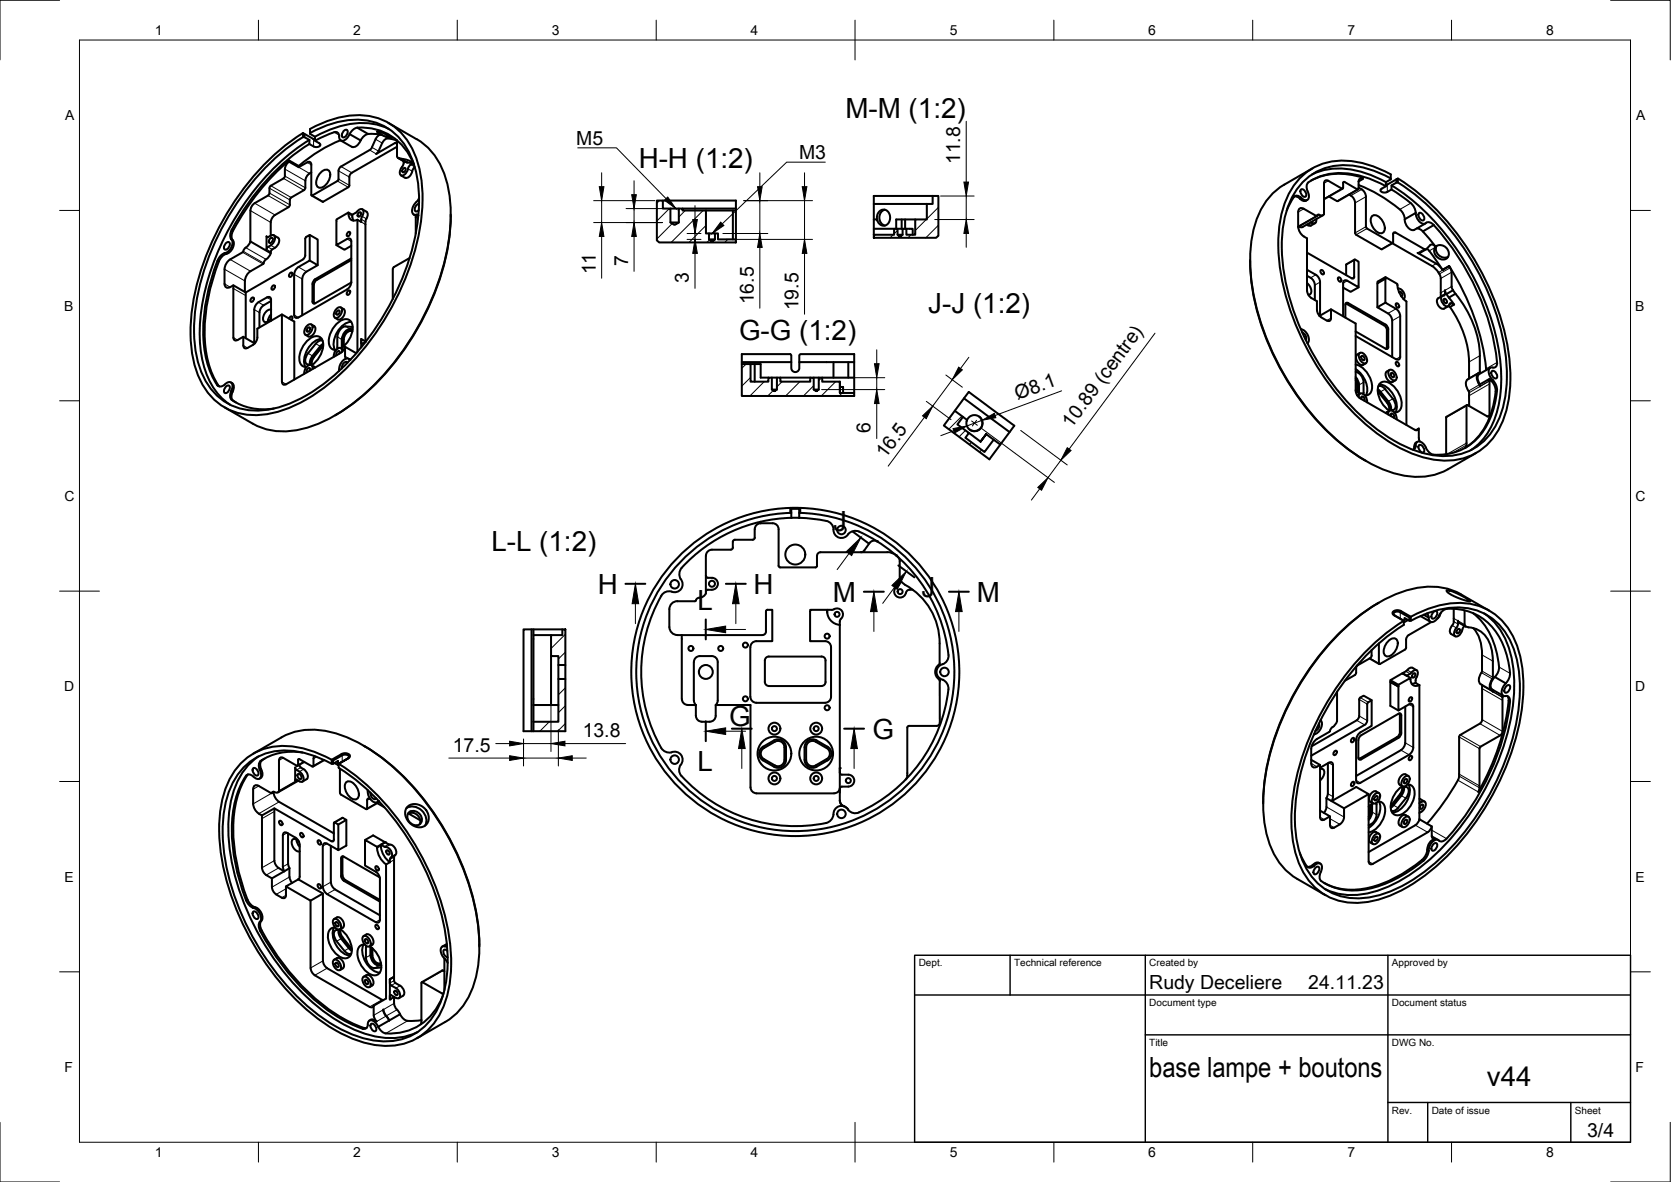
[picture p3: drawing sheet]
<svg xmlns="http://www.w3.org/2000/svg" width="420mm" height="297mm" viewBox="0 0 420 297" stroke-linecap="round" stroke-linejoin="round" font-family="sans-serif">
<defs><g id="words">
<g font-size="7">
<text x="212.6" y="29.5">M-M (1:2)</text>
<text x="160.6" y="42.1">H-H (1:2)</text>
<text x="233.4" y="78.8">J-J (1:2)</text>
<text x="185.8" y="85.4">G-G (1:2)</text>
<text x="209.5" y="133.5">J</text>
<text x="123.6" y="138.5">L-L (1:2)</text>
<text x="150.3" y="149.2">H</text>
<text x="189.5" y="149.2">H</text>
<text x="175.4" y="153.2">L</text>
<text x="209.4" y="151.2">M</text>
<text x="231.7" y="150">J</text>
<text x="245.6" y="151.2">M</text>
<text x="183.3" y="182.4">G</text>
<text x="219.4" y="185.6">G</text>
<text x="175.4" y="193.7">L</text>
<text x="289" y="270.6">base lampe + boutons</text>
<text x="373.8" y="273">v44</text>
</g>
<g font-size="4.9">
<text x="144.9" y="36.5">M5</text>
<text x="200.9" y="40.1">M3</text>
<text x="241.4" y="41.3" transform="rotate(-90 241.4 41.3)">11.8</text>
<text x="149.8" y="69" transform="rotate(-90 149.8 69)">11</text>
<text x="157.9" y="66.9" transform="rotate(-90 157.9 66.9)">7</text>
<text x="173.2" y="71.2" transform="rotate(-90 173.2 71.2)">3</text>
<text x="189.5" y="76.5" transform="rotate(-90 189.5 76.5)">16.5</text>
<text x="200.7" y="78" transform="rotate(-90 200.7 78)">19.5</text>
<text x="255.9" y="100.6" transform="rotate(-20 255.9 100.6)">Ø8.1</text>
<text x="269.5" y="107.8" transform="rotate(-53 269.5 107.8)">10.89 (centre)</text>
<text x="218.9" y="108.9" transform="rotate(-90 218.9 108.9)">6</text>
<text x="222.7" y="115.4" transform="rotate(-53 222.7 115.4)">16.5</text>
<text x="146.5" y="185.3">13.8</text>
<text x="113.8" y="188.9">17.5</text>
<text x="289" y="248.5">Rudy Deceliere</text>
<text x="329" y="248.5">24.11.23</text>
<text x="399.1" y="285.7">3/4</text>
</g>
<g font-size="3.5">
<text x="39" y="8.8">1</text>
<text x="88.8" y="8.8">2</text>
<text x="138.8" y="8.8">3</text>
<text x="188.7" y="8.8">4</text>
<text x="238.8" y="8.8">5</text>
<text x="288.7" y="8.8">6</text>
<text x="338.8" y="8.8">7</text>
<text x="388.8" y="8.8">8</text>
<text x="16.4" y="30.2">A</text>
<text x="411.4" y="30.2">A</text>
<text x="16.2" y="78">B</text>
<text x="411.2" y="78">B</text>
<text x="16.2" y="125.9">C</text>
<text x="411.2" y="125.9">C</text>
<text x="16.2" y="173.7">D</text>
<text x="411.2" y="173.7">D</text>
<text x="16.2" y="221.6">E</text>
<text x="411.2" y="221.6">E</text>
<text x="16.2" y="269.4">F</text>
<text x="411.2" y="269.4">F</text>
<text x="39" y="290.8">1</text>
<text x="88.8" y="290.8">2</text>
<text x="138.8" y="290.8">3</text>
<text x="188.7" y="290.8">4</text>
<text x="238.8" y="290.8">5</text>
<text x="288.7" y="290.8">6</text>
<text x="338.8" y="290.8">7</text>
<text x="388.8" y="290.8">8</text>
</g>
<g font-size="2.5">
<text x="231" y="242.9">Dept.</text>
<text x="255" y="242.9">Technical reference</text>
<text x="289" y="242.9">Created by</text>
<text x="350" y="242.9">Approved by</text>
<text x="289" y="252.8">Document type</text>
<text x="350" y="252.8">Document status</text>
<text x="289" y="262.9">Title</text>
<text x="350" y="262.9">DWG No.</text>
<text x="350" y="279.9">Rev.</text>
<text x="360" y="279.9">Date of issue</text>
<text x="396" y="279.9">Sheet</text>
</g>
</g></defs>
<!-- layer: Visible -->
<g fill="none" stroke="#000" stroke-width=".51">
<path d="M76.2 33.5l3 1.6M76.2 33.5v1h.3v-.9M77.8 36.2a57.1 57.1 0 0 0-19.5 21.5M77.8 35.2a62.2 62.2 0 0 0-24 30.6 45.6 45.6 0 0 0-3 24.3 17.7 17.7 0 0 0 7 11.6M78 32.4v1.2l1.2 .8v1l1.2 .7 .1 .5-.8 .4-.8-.2-1.1-.6v-1l-1.3-.7M78 33.4a22.2 22.2 0 0 1 15.1-3 15.2 15.2 0 0 1 11.2 11.7 42.6 42.6 0 0 1-2.1 25 63.6 63.6 0 0 1-23.2 31.1 26.3 26.3 0 0 1-15.5 5 14.6 14.6 0 0 1-13.4-11.2 39.8 39.8 0 0 1 .7-22.4 64.8 64.8 0 0 1 23.5-33.9l1.9-1.3M78 32.4a22.9 22.9 0 0 1 15.6-3.1 15.6 15.6 0 0 1 11.6 12 42.8 42.8 0 0 1-1.4 23.4 67.1 67.1 0 0 1-22.8 33.1 30.5 30.5 0 0 1-16.1 6.5 14.8 14.8 0 0 1-15-9.7 34.8 34.8 0 0 1-1.1-20.1 67.5 67.5 0 0 1 23.5-38.4l3.9-2.7M78.8 34.9l.4 .1M84 33.2l-4.8 2.2M84 33.2a1.07 1.07 0 0 1 1.1 .4 1.07 1.07 0 0 1 .2 1.1 .93 .93 0 0 0 .8 .7 .93 .93 0 0 0 .9-.4l.9-1.3 2.8 1.6M85.6 35.2a37.8 37.8 0 0 0-10.5 6.5M86.4 32.9l.3-.2 .5-.1a1.25 1.25 0 0 1-1 1.9 1.07 1.07 0 0 1 .2-1.6z"/>
<path d="M87.9 33.7l.3-.5a2.76 2.76 0 0 1 3-1.1 13.9 13.9 0 0 1 12.9 9.4M89.8 32.1l2.8 1.6a2.75 2.75 0 0 0-1.9 1.6M90.7 35.3a2.15 2.15 0 0 1-2.2 1.6l-2.8-1.6M92.6 33.7l3.2 .1M94.4 35l-1.2 2.5-7.7 4.5-.3 .6-.1 2.4-.3 .5-6.4 3.6-.1-.2-.1-7.9a.61 .61 0 0 0-1-.2M94.8 33l.8 .1 1.1 .5 1.8 1.1-2.3-.7zM95.8 33.8h.1M95.8 33.8l-.9 .5-.5 .7M97.5 34.8l-.6 .2-.6 .5-1.1 2.5-.6 .7 5.2-3M97.5 34.8l2.3 .5M97.7 30.9l7 4.1M97.7 32.4a18.5 18.5 0 0 0-15.6 .5l-2.9 1.4"/>
<path d="M99.8 35.2v4M99.8 39.2l.4 .5M99.8 36.9l-11.6 6.7-.4 .9v2.1M100 39.7l1.9 1M100.2 39.7l2.2 1.2zM100.8 39.9l1.7 .3 1.4 .8M104.8 35a17.2 17.2 0 0 1 7.7 11.5 45.4 45.4 0 0 1-2.8 25.8 65.8 65.8 0 0 1-22.6 30.3 28.5 28.5 0 0 1-17 5.8 14.7 14.7 0 0 1-6.5-1.9l-7.1-4.1M58.3 57.7l.3 .2M58.3 57.7l-.3 .6a2.13 2.13 0 0 0 .1 1.8M62.9 52.9v7.8l5.2 2.9 .2-.8a2.59 2.59 0 0 0 1.8-2.9l-1.3-.8M67.9 60l.5-.3a.76 .76 0 0 1 .1 .9 .76 .76 0 0 1-.9 .4v-.6zM68.1 59.2l-.9 .4-.2-.2v3.3l.2-.5 .9-.6"/>
<path d="M68.1 46.7l-.3 .3-.2 2-3.9 2.3-.5 .8-.2 .8M68.1 59.2a.64 .64 0 0 1 .7-.1 .64 .64 0 0 1 .4 .7l-.2 .8-.9 1M71.6 42.5v1.7M71.7 44.2l-.4 .6-3.2 1.9M72.7 40.6l-.9 1-.2 .9M72.7 40.3a60.9 60.9 0 0 0-14.3 18.2 2.13 2.13 0 0 0 0 1.8M75.1 41.7l-2.4-1.4v.3l2.4 1.4M76.8 45.4v1.8l-.2 .4-3.4 2-.3 .4-.2 1.9-3.5 2.1-.7 .6-.4 1.3v3.3M77 59.5l.9-.5v6.5l-3.2 1.9-.7 1.1v11a.63 .63 0 0 0 1 .3l12.3-7.1 .6-.6 .4-1.2v-10.6a.61 .61 0 0 0-1-.2M77 59.5l-.2 .5-.1 4.4-.6 .8M77.2 40.8l-2.1 1.2v-.3M77.9 59l2 1.2v6.4"/>
<path d="M78.3 43.3l-1.1 .9-.4 1.2M78.4 49.1l2.7 1.6M80.8 43.2a1.26 1.26 0 0 1 1.7-.5 1.26 1.26 0 0 1 .5 1.8 3.3 3.3 0 0 1-2.6 2.7 1.57 1.57 0 0 1-.7-2.4zM87.4 58.5l.2-.2h.4a.68 .68 0 0 1-.1 .8 .68 .68 0 0 1-.7 .2zM87.6 53.7v-.3l-3 1.7v6.5l2.7-1.5M87.6 53.4l1 .6M87.6 53.7a1.46 1.46 0 0 0 .7 1.5 1.46 1.46 0 0 0 1.6 0M87.9 46.6l-.3 .5-6.5 3.6M88.9 55.4l-.3-1.4 .8-.5a1.76 1.76 0 0 1 1.8-.8l.2 .9-.5 1.3-.1 .9-.9-.6v33.2M90.1 53.6l.2-.2h.4a.68 .68 0 0 1 0 .7 .68 .68 0 0 1-.7 .3zM91.1 52.6l1.1 .6a1.88 1.88 0 0 1-.3 2.3v30.3M100.8 44.1l1.1 .6"/>
<path d="M101.1 41.9l-.5 1.1a.76 .76 0 0 0 .2 1 .76 .76 0 0 0 1.1-.3l.7-1.3M101.3 42.4l.3-.2 .4 .1a.68 .68 0 0 1-.1 .7 .68 .68 0 0 1-.7 .2zM101.5 40.5v.5M101.5 40.9l-.4 1M102.5 40.9l1.3 .2M104 41.2l-.2-.1-.8 .4-.4 .9M104 53.9l.5 .3M104.3 42l-.4 .4a2.74 2.74 0 0 1-1.8 2.3h-.2M104.5 54.7v4M104.5 54.2v.5M104.5 54.7h.1M104.7 54l.4 .2"/>
<path d="M104.7 54l.5 .1M105.1 54.2h-.5M105.2 54.2h-.1M105.4 49.8l-.2 .3a4.5 4.5 0 0 0-1.5 3.3 .76 .76 0 0 0 1 .5M105.4 51.2a1.25 1.25 0 0 0-.8 1.9l.7-.3M113.3 53.9a60 60 0 0 1-11.1 33.2 56.1 56.1 0 0 1-17.9 17.3M165.2 50.4h1.5v2h1.9v3.5l1 .6 1.1-.6v-3.5h.9v.5h5.9v5.8h.8v1.5l.7 .4 .7-.4 .1-1.5h.7v1.5h4.5v.7h-19.2l-.6-.5zM166.7 50.4h18.3v9.8M168.6 52.4h2.1M168.6 55.9h2.1M171.6 52.4h13.4M177.5 52.9h7.5"/>
<path d="M178.3 58.7h1.5M184.3 52.9v7.3M219.7 59h5.1v-1.5h.9v1.5l.6 .4 .6-.4v-1.5h1v1.5h2.2v-3.9h2.9v-3.8h1.5v-2.1h1.4v10.1l-.5 .5h-15.7zM219.7 55.1h.3a.54 .54 0 0 1 .7 .6l.5 .6 .7 .4h.6l.6-.3 .5-.6 .2-.8-.3-1.5-1-.8-1 .1-.8 .9-.2 1.4M219.7 57.5h5.1M219.7 51.3h13.3M222.5 52.7a2.13 2.13 0 0 0-1.4 2 2.13 2.13 0 0 0 1.4 2M225.7 59h1.2M225.7 57.5h1.2M226.7 55.1v2.4M227.6 55.1v2.4M227.9 57.5h1.6v1.5"/>
<path d="M230.1 55.1h-4.8v2.4M234.5 49.2h-14.8v9.8M325.5 49.4h.6l.7 .5M326.4 57l.4 1.4a3.7 3.7 0 0 0 1.8 1.5l.1 13.1 .2 .9a3.8 3.8 0 0 0 2.2 1.8l.1 2.6 .4 .8 .6 .6M326.6 56.9l.4 .2 .5-.1M327.2 49.7l-.4 .2 .7 .5h.9M327.2 47.6a1.25 1.25 0 0 1 1 1.8 1.25 1.25 0 0 1-1-1.8zM327.2 49.7a1.2 1.2 0 0 0-1.2-.5 1.2 1.2 0 0 0-1 .8l-1.5 2.9M328.6 56.4l.6 .3h.4M328.7 50.2l-.3 .2M328.9 45.9a2.25 2.25 0 0 0 .1 2.6 1.06 1.06 0 0 1 .1 1.3 1.06 1.06 0 0 1-1.2 .4l-.7-.5M328.9 45.8a16 16 0 0 1 14.8-1.1l4.8 2.1"/>
<path d="M329.9 43.8a18.5 18.5 0 0 1 15.6 .5l3 1.5M330 42.3l-7.1 4.1a17.3 17.3 0 0 0-7.8 11.5 45.4 45.4 0 0 0 2.8 25.8 65.8 65.8 0 0 0 22.6 30.3 28.5 28.5 0 0 0 17.1 5.8 14.7 14.7 0 0 0 6.5-1.9l7.1-4.1M330.7 56.1l-1.1 .6M331 55.1a.77 .77 0 0 1-.3 1 .77 .77 0 0 1-1.1-.3M331 54.3l-3.2-1.8a.86 .86 0 0 0-1-.1 .86 .86 0 0 0-.4 .9v3.7l4.7-2.7M332.7 54.1l-5.2 3M334.2 49.4l1.9 1.1M337.4 47.4l-3.4-2a.67 .67 0 0 0-.8 0 .67 .67 0 0 0-.3 .7v7.7a.92 .92 0 0 1-1.4 .1l-.5 .4M337.6 47.4l-4.7 2.7M337.7 45.9v1.2l-.2 .3h-.1M338.1 45.7h-.2l-.2 .2M339.2 48.9l.5 .3"/>
<path d="M339.7 49.2l.6 .6 .4 .8v7.9l.3 .5M341 59l6.4 3.6 2.8-1.5M341.5 47.6l-5.1 2.9h-.3M341.6 47.1a2.6 2.6 0 0 1 1.9 2.3v7.6l.2 .4M341.6 46.5a33.9 33.9 0 0 1 11 6.8l.4 .9a4 4 0 0 0 1.7 3.5l.9 .1 2.8-1.6M342.7 44.7v.3l-1.1 .6v1.8l-.2 .2-3.3-1.9M342.7 45a.64 .64 0 0 0-.8-.1 .64 .64 0 0 0-.3 .7M342.7 44.6a16.4 16.4 0 0 0-13 .8M343.7 57.4l6.3 3.6 .3-.1M344.9 54.4a1.57 1.57 0 0 1 2.4 .7 3 3 0 0 1 .7 3.2 1.57 1.57 0 0 1-2.5-.7 3 3 0 0 1-.6-3.2zM348.5 45.8v1l-1.4 .9 .1 .4 .3 .2 1 .1 1.4-.8v-1l1.2-.7M348.9 46.3l-.4 .2"/>
<path d="M349.7 44.8a22.2 22.2 0 0 0-15.1-2.9 15.2 15.2 0 0 0-11.3 11.6 42.5 42.5 0 0 0 2.1 25.1 63.5 63.5 0 0 0 23.3 31 26.3 26.3 0 0 0 15.5 5 14.7 14.7 0 0 0 13.4-11.2 39.8 39.8 0 0 0-.7-22.3 64.8 64.8 0 0 0-23.5-34l-1.9-1.2M349.9 47.6l1.8 1.2a13.7 13.7 0 0 1 3.9 3.4l.4 1.3M349.9 46.6a62.1 62.1 0 0 1 24 30.6 45.6 45.6 0 0 1 3 24.4 17.7 17.7 0 0 1-7.1 11.5M350.9 58.4l7.2 4.2h.6M350.9 58.5l-.2-.1-.4 .2v2.3M351.1 45.1l.4-.2v1h-.4zM351.1 45.1l-2.6 1.4M351.5 44.8a63.3 63.3 0 0 1 23.6 29.1 50.9 50.9 0 0 1 4.3 26.2 18.4 18.4 0 0 1-8.3 13.8 17.5 17.5 0 0 1-14.2 .7 46.6 46.6 0 0 1-20.9-15.7 65.8 65.8 0 0 1-14.5-34.8 28 28 0 0 1 3.3-16.6 15 15 0 0 1 16.6-6.8 28.2 28.2 0 0 1 8.3 3.1v1.3l-1.2 .7M356 53.5l-2.8 1.6M356 53.5a2.73 2.73 0 0 0 2.1 2.8l.3-.1a1.42 1.42 0 0 1 2.1 .4M356.2 57.4l.6 .1 1 .7M356.9 53.5a1.25 1.25 0 0 1 1 1.9 1.25 1.25 0 0 1-1-1.9z"/>
<path d="M357.8 58.2l2.7-1.6a61.8 61.8 0 0 1 15.9 35 .87 .87 0 0 1-1 .8M357.8 58.2l3.2 3.8M56.5 63.6l-1 .6a7.1 7.1 0 0 0-1.6 3.4 42.4 42.4 0 0 0-2.1 22.4 20.1 20.1 0 0 0 2.9 6.8l.3 .2M56.8 61.2l.3-.3h.5a1.25 1.25 0 0 1-1.1 1.8 1.07 1.07 0 0 1 .3-1.5zM56.9 63.8l-1.1 .7a6.9 6.9 0 0 0-1.5 3.2 42.4 42.4 0 0 0-2.2 22.5 20.1 20.1 0 0 0 2.9 6.8M58.1 60.1l.3 .2M58.1 60.1a2.43 2.43 0 0 1-1.2 3.4l-.4 .1M58.4 60.3a2.43 2.43 0 0 1-1.2 3.4l-.3 .1-.4-.2M58.7 71.7v13.1M61 63.4l-3.1 1.8-1 1-.4 1.5v3.6a.87 .87 0 0 0 .4 .9 .87 .87 0 0 0 1 0l.8-.5 3.1 1.8M63 60.7l-.6 1a2.79 2.79 0 0 0-1.4 1.7M63.2 75l.2-.2h.4a.68 .68 0 0 1-.1 .7 .68 .68 0 0 1-.7 .3z"/>
<path d="M63.9 77.8v7.9M65.2 78.6v3.7M66.1 66.3l-3.1 1.8-1 1.1-.4 1.4v2.8M66.3 66.1l-.1 .2M66.9 65.2l-.6 .9M67.1 74.7l-2.4 1.5-.6 .7-.2 .9M67.1 74.7a.64 .64 0 0 1 .8 0 .64 .64 0 0 1 .3 .7v5.2M68.1 63.6l-.4 .8-.8 .8M68.2 75.6a4.3 4.3 0 0 0-2.7 2.1l-.2 .8M68.2 79l-.7 1-.1 .8M68.2 77.8a2.06 2.06 0 0 0-1.7 3.1 1.36 1.36 0 0 0 1.7-.9M68.5 71.9l.2-.2 .4 .1a.68 .68 0 0 1-.1 .7 .68 .68 0 0 1-.7 .2z"/>
<path d="M70.9 79l.1 17.3a.63 .63 0 0 0 .9 .3l13.9-8 .7-.8 .3-.7M72.9 68.7l.2-.2 .4 .1a.68 .68 0 0 1-.1 .7 .68 .68 0 0 1-.7 .2zM76.1 65.2l-14.3 8.3v11.5M77.9 65.5l2 1.1-3.2 1.9-.6 1.2-.1 9.5M78.9 71.6v4.4M78.9 76l.1 .3M84.6 61.6l2 1.2 1.7-1M84.6 77.6a.77 .77 0 0 1 1.4 0 1.95 1.95 0 0 1-1.7 2.3 1.29 1.29 0 0 1 .1-2zM84.7 78.2l.3-.2 .4 .1a.68 .68 0 0 1-.1 .7 .68 .68 0 0 1-.7 .2zM85.7 77.3a1.52 1.52 0 0 1 1 1.3 1.52 1.52 0 0 1-.9 1.5l-.6 .2-1-.4M87.4 73.2l.2-.2 .4 .1a.68 .68 0 0 1-.1 .7 .68 .68 0 0 1-.7 .2zM88.3 65.3l-8.7 5-.5 .6-.2 .7"/>
<path d="M88.3 64.9l-9 5.2-.5 .6-.2 .7M88.3 71l-9.3 5.3-.4-.2v-.3v-4.4M98.8 67.6v7.5M99.1 67.1l-.3 .5M103 64.8l-3.9 2.3M178.3 60.2h1.5M314.3 65.3v.5M314.3 65.7a61.7 61.7 0 0 0 12.7 34.9 54.1 54.1 0 0 0 16.4 15.2M328.6 63.5l11.5 6.5 .4-.2v-.2v-4.3l1.1 .5v6.4l-2.8-1.6a.64 .64 0 0 0-.8-.1 .64 .64 0 0 0-.3 .7M328.6 69.3l.9 .5M328.6 67.8l2.3 1.3M328.7 71.1l.8 1.1a1.12 1.12 0 0 1-.5 1.9"/>
<path d="M329.6 69.8l.6 .6 .4 .8v4.2M330.9 69.1l.8 .9 .2 .9v7.9l-.1 .5M331.8 79.4l2.9-1.7 6.2 3.6v16.9M332.1 67.9l.1-.1a.68 .68 0 0 1 .6 .5 .68 .68 0 0 1-.1 .7 .79 .79 0 0 1-.6-1.1zM332.2 79.7l1.4 .9M334.7 77.7l-.1 2.6a.61 .61 0 0 1-1 .2M336.5 69.8l.1-.1a.68 .68 0 0 1 .6 .4 .68 .68 0 0 1-.1 .7 .79 .79 0 0 1-.6-1zM337.7 71.2v8.3M338.3 79.8v-3.2v-.3l.4-.2 9.7 5.5M338.3 76.3l9.7 5.5M340.6 65.2l-2.1 1.3v2.6M341.6 72.2l-2 1.1-1.9-1"/>
<path d="M348.3 76.1l-2 1.1 3 1.8 .7 1.2 .1 9.5M348.3 70l-2 1.2v6M348.4 69.6l-2 1.2v.4M350.1 61.1l10 5.8M351 76.3l.2-.1a.68 .68 0 0 1 .5 .4 .68 .68 0 0 1-.1 .7 .79 .79 0 0 1-.6-1zM351.5 72.5h.1M351.6 72.5a1.8 1.8 0 0 1 1.3 2.7M351.8 73.4a.57 .57 0 0 1 .7 .3 .57 .57 0 0 1-.2 .7M353.6 75.8v31M353.6 75.8a5.4 5.4 0 0 1-2.2-4.4l-3-1.8-.1 6.5 3 1.8 .7 1.1 .1 10.7a.64 .64 0 0 1-.3 .6 .64 .64 0 0 1-.8 0l-10.1-5.9M356.4 63.5l5.1 3 1.2 1.3M356.5 63.6h.5"/>
<path d="M358.6 62.6l-1.7 1M358.8 62.5l1 1.1 2.9 4.2M360.1 66.9a4.8 4.8 0 0 1 2.2 3.1v4.4M361 62l-.3-.3a.77 .77 0 0 0-1.1-.1l-.9 1M361 62l.7-.4 .9 .1 .8 .4 .6 .6a1.61 1.61 0 0 1-.4 2.3 1.61 1.61 0 0 1-2.3-.4l-.5-.8-.2-.7 .4-1.1M361 62h.1M361.2 61.8a2.16 2.16 0 0 0 .6 2.3 2.16 2.16 0 0 0 2.3 .4M362.3 74.4v.2M362.6 74.4l-1 .6a1.73 1.73 0 0 0 1.5 2.6l1-.6M362.7 67.8l1.7-.9zM363 75.2l.2-.1a.68 .68 0 0 1 .6 .4 .68 .68 0 0 1-.2 .7 .79 .79 0 0 1-.6-1zM363.7 73.9l.6 .9"/>
<path d="M363.7 73.9l-.4-.9v.8a.56 .56 0 0 1-.7 .6 1.77 1.77 0 0 0 1.5 2.6l.3-.5M364.3 74.8l1.3 1.7M364.4 76.5l.5-.3 .7 .3-1 .7-.4-.3M364.6 77.1a25.1 25.1 0 0 1 4.8 13.8v4.1M365 72l.4 .9M365 72v-3.9l-.6-1.2a59.9 59.9 0 0 1 9.3 25.8M365.4 72.9l.6 .9-1.7 1M365.4 72.9l-1.7 1M366 73.8a26 26 0 0 1 6.1 15.6v4.1M55 97l.1 .1M56.5 96.7a1.29 1.29 0 0 1-1.8 .1M56.5 96.7a1.03 1.03 0 0 1 1-.7 1.03 1.03 0 0 1 1 .9l-.4 1.4a1.96 1.96 0 0 0 .1 2.2"/>
<path d="M56.8 97.2l.3-.2 .5-.1a1.25 1.25 0 0 1-1.1 1.9 1.07 1.07 0 0 1 .3-1.6zM58 96.1a1.5 1.5 0 0 1 .5 2.4l-.4-.2M58.5 98.5a1.68 1.68 0 0 0 .8 2.6M58.7 84.8v.4a.61 .61 0 0 0 1 .2l1.5-.8 2.9 1.7M61.2 84.6v2.6a.63 .63 0 0 0 1 .2 3.5 3.5 0 0 0 2.5-2.2v-2.6l6.2-3.6 3.1 1.8v14.6M63.9 85.7l.2 .5M72.7 80l.3-.4 .3-.1 .2 .5-.2 .4M77.1 92.2a1.89 1.89 0 0 1-1.8-2.4 6 6 0 0 1 4.1-5.3 1.89 1.89 0 0 1 1.9 2.4 6.5 6.5 0 0 1-3 4.9l.9 .6M77.2 81.9a.77 .77 0 0 1 1.3 0 1.95 1.95 0 0 1-1.6 2.3 1.29 1.29 0 0 1 0-2zM77.3 82.5l.2-.2h.4a.68 .68 0 0 1-.1 .8 .68 .68 0 0 1-.6 .2zM77.9 93.1l.1-.5-.4-.1-.5 .6 .1 .4M78.3 81.5a1.52 1.52 0 0 1 1 1.4 1.52 1.52 0 0 1-.9 1.5l-.6 .2-1-.5"/>
<path d="M78.6 92.7a.75 .75 0 0 0-.4-1 .75 .75 0 0 0-1 .4l-.5 .7-.2 1.1M78.7 89.6l-.5 1.2 .1 .9M80.7 87.2l-2 2.4M80.9 85.2a5.6 5.6 0 0 0-4.5 5.4l.4 1.6M81.1 85.6a1.39 1.39 0 0 0-1.7 .8l-1.9 2.4a2.09 2.09 0 0 0-.3 2.7l1.2 .2M81.2 87l-2.5 3.2-.3 .8 .1 .7M81.2 86.4l-.7 .6-2.2 2.9-.4 .9v.9M81.3 86.7l-.6 .5M84.8 84.7v2.6M84.8 87.3l.1 .3M85.3 92.9l-.1 .4M85.3 88.9l.1-.5-.3-.2-.5 .6v.5"/>
<path d="M85.7 87.5l.7 .4M85.8 87.5a6.1 6.1 0 0 0 2.7-6.2 1.78 1.78 0 0 0-2.8-.7 6.2 6.2 0 0 0-2.9 6.2 1.56 1.56 0 0 0 1.7 1.1M86 88.4a.74 .74 0 0 0-.4-1 .74 .74 0 0 0-.9 .4l-.6 .7-.1 1.2M86.4 87.9h.1M86.4 85.3v1.7M86.8 89.5l.2 .6M87.4 91.2l-.2-.2a1.28 1.28 0 0 0-1.2 1.6M87.7 90.2l.4 .2M87.9 90.3a1.33 1.33 0 0 0-2 .7l-.5 .9-.1 1M87.9 90.3l.2 .2zM88.3 80.9a5.6 5.6 0 0 0-4.4 5.4l.3 1.6M88.6 83.2a1.92 1.92 0 0 0-2.2 2.1"/>
<path d="M88.6 83.1a1.94 1.94 0 0 0-2.4 2v2.1M88.7 82.2l-1.7-.2a2.7 2.7 0 0 0-2.2 2.7M88.7 82.7a2.52 2.52 0 0 0-2.7 2.6l-.1 2.1M89.6 88.8l-2.8-1.6v2.3M90.8 85.2v2.1M91.9 85.9l-1 .5-.1-1.2 1.1 .7M186.5 91h12.5v-1.8l-.3-.2h-12.2v10.5h28.3v-10.5h-13.6l-.2 .2v1.8M186.5 91.5h2.2v4.4h4.5v-1h.9v3l.6 .4 .6-.4v-3h.9v1h7.5v-1h.9v3l.6 .4 .7-.4v-3h.8v1h4.5v2.8h3.6M188.7 91.5h2.6v3.4h1.9M189.8 91.5v4.4M194.1 94.9h1.2M194.1 97.9h1.2"/>
<path d="M196.2 94.9h7.5M199 91v1.8l.4 .5 .4 .2 .8-.2 .3-.5 .1-1.8h13.8M204.6 94.9h1.3M204.6 97.9h1.3M206.7 94.9h8.1M209.6 91v3.9M211.2 95.9v2.8M211.2 97.2h.8v1.5M213.3 91v3.9M243.6 98.5l11.4 8.5-6.2 8.4-11.5-8.5zM327.1 82.7a2.71 2.71 0 0 1 1.9 3.3l-.2 .3M327.5 83.6a1.41 1.41 0 0 1 .8 1.8"/>
<path d="M340.9 95.1l.4 .7 .1 .8M340.9 95.5l.3 .9v2M340.9 94.7l.5 .8a5.3 5.3 0 0 1 .3 3.3M340.9 98.1l1 .8M340.9 93.4a2.81 2.81 0 0 1 2 2.7l-.1 3M340.9 92.8a6.2 6.2 0 0 1 2.7 6.2l-.2 .4M340.9 91.6a5.8 5.8 0 0 1 3.9 6.8 1.54 1.54 0 0 1-1.6 1M340.9 98.2l.2 .9 .8 .9M341.3 89.1a1.73 1.73 0 0 0 1.4 2.6l.8-.4M341.4 96.6v2M341.7 99.9a.74 .74 0 0 1 .3-1 .74 .74 0 0 1 1 .3l.5 .7 .2 1.2M341.8 88.8a1.28 1.28 0 0 1 1.7 .9 .9 .9 0 0 1 .3 1 .9 .9 0 0 1-.8 .6 1.95 1.95 0 0 1-1.2-2.5z"/>
<path d="M341.9 98.9l-.7 .4M341.9 88.7l-.7 .4M342.3 89.5l.2-.1a.68 .68 0 0 1 .6 .4 .68 .68 0 0 1-.2 .7 .79 .79 0 0 1-.6-1zM346.4 98.1l2.7 3.2 .4 .9-.2 .9M346.4 97.8l.8 .7M346.4 98.4l2.6 3.2 .3 .8-.1 .7M346.6 97.1a1.39 1.39 0 0 1 1.7 .7M346.8 96.6a5.6 5.6 0 0 1 4.4 5.4l-.3 1.7M347.1 98.5l2 2.4M348 81.7l.5 .6 .2 .7v4.7M348.3 97.8l1.9 2.4a2.09 2.09 0 0 1 .3 2.7l-1.3 .2M348.4 81.6l.5 .5 .2 .7v4.4l-.2 .5-.5-.1-7.5-4.3"/>
<path d="M348.7 93.4a1.73 1.73 0 0 0 1.5 2.6M349.3 93a1.28 1.28 0 0 1 1.7 1 .9 .9 0 0 1 .2 1 .9 .9 0 0 1-.7 .6 1.95 1.95 0 0 1-1.2-2.6zM349.4 93l-.7 .4M349.7 93.8l.2-.1a.68 .68 0 0 1 .6 .4 .68 .68 0 0 1-.2 .7 .79 .79 0 0 1-.6-1zM350.9 95.6l-.7 .4M351 91l.2-.1a.68 .68 0 0 1 .5 .5 .68 .68 0 0 1-.1 .7 .79 .79 0 0 1-.6-1.1zM369 95.3a2.54 2.54 0 0 0 .4 3.2v3.5M369.4 95l-.1 .2M371.8 93.8l-2.8 1.5M371.9 94a1.93 1.93 0 0 0 .2 2.6M372.1 93.4a2.18 2.18 0 0 0 0 3.4v.3v-.5l2.4-1.4v.5M373.7 92.7v.3"/>
<path d="M374.5 95.7v8.6l-.1 .4-.4-.1-4.9-2.8h-.3l-.1 10-.2 .7M374.5 95.7h.1M374.5 95.2a4.4 4.4 0 0 1 1.6 3.1M374.7 92.4l-2.8 1.6M375.2 93.2a1.25 1.25 0 0 1 1.1 1.9 1.25 1.25 0 0 1-1.1-1.9zM375.4 92.4a.96 .96 0 0 0-1 .4 .96 .96 0 0 0 0 1l.4 1a4.7 4.7 0 0 1 1.6 3.3M375.4 95.6l-.3 .2M376.1 98.3a18.2 18.2 0 0 1-7.6 14.2M376.4 98.1l-.3 .2M376.4 98.1a19.3 19.3 0 0 1-6.1 13.2 13.8 13.8 0 0 1-9.8 3M58.2 100.5a14.5 14.5 0 0 0 10.7 2.2M240.1 103.2l2 1.6-1.4 1.9 2.9 2.1-.9 1.2 4.8 3.6 2.4-3.1 1.6 1.2"/>
<path d="M242.1 104.8l1.1 .7M242.4 100.1l11.5 8.5M243.6 108.8l2.9 2.2M246.2 104.7a2.02 2.02 0 0 1 .4 2.8 2.02 2.02 0 0 1-2.8 .4M248 109.1l-1.5 1.9zM248 109.1l1.9 1.4M341.9 100.1l13.8 7.9 .7 .1 .3-.4M342.3 100.3v-.5l.3-.2 .5 .7v.4M349.1 100.9l.7 1.3v.9M349.1 104.2a.75 .75 0 0 1 .3-1 .75 .75 0 0 1 1 .3l.6 .7 .1 1.2M349.3 103.2a6.1 6.1 0 0 1-2.7-6.2 1.78 1.78 0 0 1 2.8-.7 6.2 6.2 0 0 1 2.9 6.2 1.56 1.56 0 0 1-1.7 1.1M349.4 103.2l-.9 .6"/>
<path d="M349.8 104.6l-.1-.5 .3-.2 .6 .6-.1 .5M355.6 112.3l.4-.2-.2 .6-.4 .4M355.6 112.3l-.3 .7M356 112.1a.94 .94 0 0 1 .5-1.1 .94 .94 0 0 1 1.2 .3l.9 1.3M356 108.1l.7-.4v2.4l.3 .9M356 111.2l-.3 .4-.1 .7M356.4 111l-.4 .2M356.9 111.8a1.25 1.25 0 0 1 1 1.9 1.25 1.25 0 0 1-1-1.9zM358.6 112.6a2.82 2.82 0 0 0 1.9 1.7M363.6 104.9v9.2M368.8 101.8l-5.2 3.1M177.5 139.7v9.4"/>
<path d="M183.8 138.1h-4.8a1.51 1.51 0 0 0-1.5 1.6M184.3 136.2v1.4M184.3 137.6l-.3 .5h-.2M191.3 131.5h3M191.3 131.1v.4M191.3 131.5a1.52 1.52 0 0 0-1.5 1.5v2.1l-.3 .5h-4.7l-.3 .1-.2 .4M194.3 131.5a1.49 1.49 0 0 1 1.5 1.5v9.2l.4 .4M198.7 128.9a40 40 0 0 0-33.2 60.3 40 40 0 0 0 68.9 0 40 40 0 0 0-33.2-60.3M199 127.9v1h-.3v-1.3a41.3 41.3 0 0 0-34.4 62.2 41.3 41.3 0 0 0 71.1 .1 41.3 41.3 0 0 0-34.3-62.3h-2.4l.3 .3h2M199 130.1h2M199 128.9v1.2M199 130.1a38.7 38.7 0 0 0-27.6 12.6"/>
<path d="M201 127.9l.2-.3v1.3h-.2zM201 128.9v1.2M201 130.1l1.7 .1a19.5 19.5 0 0 1 6 1.1 3.4 3.4 0 0 1 1 2.6 1.99 1.99 0 0 0 1.7 1.3 1.99 1.99 0 0 0 1.9-1 2.4 2.4 0 0 1 2.7-.6 38.7 38.7 0 0 1 22.5 31M218.6 136.5l-1.4 2-.7 .3M220.5 136l.1 .1M220.6 136a1.49 1.49 0 0 0-2 .5M223.1 138.8h-16.8a.92 .92 0 0 0-.9 .9v2.5l-.2 .3-9 .1M223.1 138.8a3.1 3.1 0 0 1 3.1 2.2v5.4M133.6 158.2v25.6M134.1 158.2v1.4M138.6 159.6h2.8v-1.4h.8v8.9h-1.8v-2.2h-1.8zM138.6 159.6h-4.5v17.6"/>
<path d="M141.4 158.2h-9.8v25.6h10.6v-13.2h-1.8v10.8h-6.3M166.3 149.7a38.7 38.7 0 0 0 0 38.3M168.3 153.1v4.5M168.3 157.6a2.04 2.04 0 0 0 2 2h21.4a.88 .88 0 0 0 .9-.9v-5.3l.4-.1h1.2v7.8h-4a1.49 1.49 0 0 0-1.5 1.5M168.9 148.7a2.23 2.23 0 0 0-2.6 1M170.3 151.1h4.5M170.3 151.1a2 2 0 0 0-2 2M171.4 142.7a2.77 2.77 0 0 0 .2 3.6 2 2 0 0 1-.6 2 2 2 0 0 1-2.1 .4M171.4 159.6v16.1M175.8 150.2a1 1 0 0 0-.9 .8l-.1 .1M177.5 149.1l-.5 .7-1.2 .4M177.5 144.7l.5 .5a1.97 1.97 0 0 1 2.4 1 1.52 1.52 0 0 1-1.4 2l-1.2 .1-.3 .4"/>
<path d="M208 153.6v-.3h-4.3v7.8h3.8a1.49 1.49 0 0 1 1.5 1.5v12.5a1.49 1.49 0 0 1-1.5 1.5M208 154v-.7h1.2a1.89 1.89 0 0 1 2.7 .6 2.15 2.15 0 0 1-.7 2v45.3M208 153.6a3.4 3.4 0 0 0 3.2 3.4M226.2 145.4l.2 .5 .3 .4M226.2 146.4l-.3 .8a1.55 1.55 0 0 0-.4 2.7 1.55 1.55 0 0 0 2.4-1.2l.9-.5M226.7 146.3l.9 .7M227.6 147a16.7 16.7 0 0 1 8.7 14.7v5.1l-.2 .2M228.8 148.2h.7M346.3 151.7a61.7 61.7 0 0 0-23.8 28.4 54.3 54.3 0 0 0-4.9 21.8M346.7 151.5l-.4 .2M353 156v1M354.1 155.8l-.9 .5"/>
<path d="M354.4 155.2l.3-.2v1h-.3zM354.4 155.2l-2.6-1.5h-.8l-.5 .3-.1 .3 .1 .3 2.5 1.4M354.4 156l-1.3-.7v1l-.1-.1M354.7 155l-2.7-1.6h-1l-.8 .3-.1 .5 .3 .3 2.6 1.5M354.8 156a22.2 22.2 0 0 1 15.1-3 15.2 15.2 0 0 1 11.2 11.7 42.6 42.6 0 0 1-2.1 25 63.6 63.6 0 0 1-23.2 31 26.3 26.3 0 0 1-15.5 5 14.6 14.6 0 0 1-13.4-11.1 39.8 39.8 0 0 1 .7-22.4 64.8 64.8 0 0 1 23.5-33.9l1.9-1.3M354.8 155a22.9 22.9 0 0 1 15.6-3.1 15.6 15.6 0 0 1 11.6 12 42.8 42.8 0 0 1-1.4 23.4 67.1 67.1 0 0 1-22.8 33.1 30.5 30.5 0 0 1-16.1 6.5 14.8 14.8 0 0 1-15-9.7 34.8 34.8 0 0 1-1.1-20.1 67.5 67.5 0 0 1 23.5-38.4l3.9-2.7M357.2 154.8l2.4 1.4M358 154.5l1.2 .7M358.7 154.2l.4 .4 .1 .6M359.2 155.2a.95 .95 0 0 0 .6 1.1 .95 .95 0 0 0 1.2-.4l1.2-1.8a2.86 2.86 0 0 1 3.2-1.1 14.2 14.2 0 0 1 13.2 10.8 17.2 17.2 0 0 1 1 6.2l-1 1.7-2.7-1.6M359.9 156.3l-5.7 3.3-.5 .5-.1 .6M360.4 153.9l.3-.3h.5a1.25 1.25 0 0 1-1.1 1.8 1.07 1.07 0 0 1 .3-1.5z"/>
<path d="M362.3 153.9l-.5 1.1-.4 .4M363.7 148.4h.7l1.4 .5 3 1.5 .9 .7-1.3-.2-2.4-.9-1.7-.9zM365.5 153l-.1 3.7a2.56 2.56 0 0 0-.7 2.5l1.2 .7M366.4 158.3l.3-.2h.3a.68 .68 0 0 1 0 .7 .68 .68 0 0 1-.7 .3zM366.6 156.8v-.8l.2 .5 1.7 .9M366.6 156.8v.2a4.5 4.5 0 0 0-1 2.5l.2 .3a1.32 1.32 0 0 0 1.8-1.2l.3-.9 .4-.4M368.3 153.4v3.8a2.22 2.22 0 0 0 1.9 .6 6.6 6.6 0 0 1 4.9 5.8l.3 2.5v4.1M370.4 154.1a18.5 18.5 0 0 1 6.4 14.4l-.9 1.6M370.4 157.8a9.3 9.3 0 0 1 2.2 6.8v4M373.1 154.1a18 18 0 0 1 7.3 13.3 50.7 50.7 0 0 1-5.3 27.6 59.6 59.6 0 0 1-23 26.3 22.9 22.9 0 0 1-15.8 3.2l-3.1-1.1M374.4 153.5l-7-4.1a17.2 17.2 0 0 0-13.9-1 45.4 45.4 0 0 0-20.9 15.4 65.8 65.8 0 0 0-14.8 34.7 28.5 28.5 0 0 0 3.5 17.7 14.7 14.7 0 0 0 4.9 4.7l7.1 4.1M134.1 177.2v4.2"/>
<path d="M138.6 164.9v12.3h-4.5M138.6 177.2h1.8M140.4 167.1v3.5M142.2 167.1v3.5M171.4 175.7a1.49 1.49 0 0 0 1.5 1.5M172.9 177.2h2.1v2.7M174.5 166.4v9.7M174.5 176l.1 .6 .4 .6M174.5 166.4a1.49 1.49 0 0 1 1.5-1.5h3a1.49 1.49 0 0 1 1.5 1.5v9.7M175 179.9a1.49 1.49 0 0 0 1.5 1.5M180 179.9a1.49 1.49 0 0 1-1.5 1.5M180 179.9v-2.7h8.7v20.7a1.49 1.49 0 0 0 1.5 1.5"/>
<path d="M180.5 176l-.2 .6-.3 .6M188.7 162.6v12.5M188.7 175.1a1.49 1.49 0 0 0 1.5 1.5M190.2 176.6h17.3M192.3 171.4v-5.4a1.01 1.01 0 0 1 1-1h13.3a.97 .97 0 0 1 1 1v5.4M192.3 171.4a1.01 1.01 0 0 0 1 1M193.3 172.4h13.3M207.6 171.4a1.01 1.01 0 0 1-1 1M236.1 167a2.39 2.39 0 0 0 .2 4v.1M236.3 171.1v10.5a.82 .82 0 0 1-.8 .8h-7l-.3 .2-.1 12.3-.4 1M236.3 171.1h.1M236.3 170.5v.6"/>
<path d="M237 166.9a2 2 0 0 0-1.5 2 2 2 0 0 0 1.6 1.9M237.1 170.8a2.41 2.41 0 0 1 1.4 2.4 38.6 38.6 0 0 1-23 31.1 2.23 2.23 0 0 1-2.2-.8M238.5 164.6a2.23 2.23 0 0 1-1.5 2.3M336.2 173.8v7.4l-.6 1.1a2.79 2.79 0 0 0-1.3 1.6l-3.2 1.8M344.3 165.5l2.5 1.4M344.9 163.4v1.4M344.9 176l-2-1.2-1 .6-.1 4.5-.2 .6-.5 .5M344.9 164.7l-.4 .7-3.3 2-.4 2.1-2.7 1.6M346.7 161.7v5l.3 .2M349.2 161a1.26 1.26 0 0 1 1.7-.5 1.26 1.26 0 0 1 .5 1.7 3.3 3.3 0 0 1-2.6 2.8 1.57 1.57 0 0 1-.6-2.5zM349.6 171.4l2 1.1M349.6 171.4v-.5l2 1.2"/>
<path d="M351.6 179.4l-9.3 5.4-.5 .5-.2 .7M351.6 172.5l-2-1.1v6l2 1.1M351.6 179.4l.5-.1 .2 .5v4.4l-.4 1-9.6 5.6-.5 .1-.2-.5M351.9 179.3l.1 .3M352 179.6v4.4M353.3 177.6v9.1l-.4 1.2-.6 .6-11.3 6.5M353.5 160.7v2.1M353.6 162.8l-.3 .4-6.3 3.7M354.4 175.4l.2-.1h.4a.68 .68 0 0 1-.1 .7 .68 .68 0 0 1-.6 .2zM354.5 169.3l-.8 .5M354.6 169.3a1.75 1.75 0 0 1 1.7-.8l.2 .9-.5 1.5M354.6 170.4l-2-1.2-3 1.7"/>
<path d="M355.2 169.4l.3-.2 .3 .1a.68 .68 0 0 1 0 .7 .68 .68 0 0 1-.7 .2zM355.3 177.6l.1 10.2-.3 .9-.8 1M355.9 170.9v.7l1 .6M356 171.6l-1 .2M356.2 168.4l-1.1-.6a1.91 1.91 0 0 0-1.6 .9l-.9 .5 1.1 .6M356.9 172.2v33.7M356.9 172.1a1.53 1.53 0 0 1-1.8 0 1.53 1.53 0 0 1-.5-1.7l-3 1.7v6.4l3-1.6 .5 .1 .3 .6M372.6 172.1l.1 .2M372.6 168.6v.2a3.1 3.1 0 0 0-.5 3l2.9 1.7M372.7 172.3v8.6M375.2 173.3l2.8 1.6M375.2 173.6l.2 .2"/>
<path d="M375.4 173.4v.4M375.4 170.2v.1a2.73 2.73 0 0 0-.4 3.2l.2 .1M375.9 170.1a2.66 2.66 0 0 0-.9 3l.2 .2M377.8 175.2v8.6l-.2 .6-.4 .4-4.9 2.8-.2 .3-.1 10.1M377.8 174.8v.4M377.8 175.2h.1M378.6 171.7a2.21 2.21 0 0 0-.6 3.2h.3a1.05 1.05 0 0 1 1.1 .3 1.05 1.05 0 0 1 .3 1.1M378.7 172.5l.3-.3h.5a1.25 1.25 0 0 1-1.1 1.8 1.07 1.07 0 0 1 .3-1.5zM379 174.9l.2 .2a3.3 3.3 0 0 1 0 2.4 59.2 59.2 0 0 1-7.5 21.5l.3-1M379.3 176.1l.4 .2M379.7 176.2a62.5 62.5 0 0 1-16 34.6M61.9 194.9a25.9 25.9 0 0 0-3.4 17.3l.5 3.9 .9 4 2 6.1"/>
<path d="M61.9 194.9a1.13 1.13 0 0 1 1.8 .3M62.3 194.6a24.2 24.2 0 0 0-3.6 15.5 51.9 51.9 0 0 0 3.5 15.9M63.7 189.4l7.1-4.1a17.2 17.2 0 0 1 13.8-.9 45.4 45.4 0 0 1 20.9 15.3 65.8 65.8 0 0 1 14.9 34.8 28.5 28.5 0 0 1-3.5 17.6 14.7 14.7 0 0 1-4.9 4.7l-7.1 4.1M63.7 193a1.25 1.25 0 0 1 1.1 1.9 1.25 1.25 0 0 1-1.1-1.9zM65 190.1a18 18 0 0 0-7.3 13.3 50.7 50.7 0 0 0 5.4 27.6 59.6 59.6 0 0 0 23 26.2 22.9 22.9 0 0 0 15.8 3.3l3-1.1M65.5 191.3a2.25 2.25 0 0 0 0 2.7 1.06 1.06 0 0 1 .1 1.2 1.06 1.06 0 0 1-1.1 .5l-.8-.5M65.6 193.3l-.3 .2M65.6 193.3a1.55 1.55 0 0 1-.4 2.4M65.8 191.1a1.83 1.83 0 0 0-.2 2.2M66.5 190.6l-.7 .5M68.8 199.1l.4 1.4 1 1 13.7 7.9M68.9 199l-.6 .3"/>
<path d="M70.2 198.8a.92 .92 0 0 1-1.5 .1l-.5 .4-3.1-1.8a.86 .86 0 0 0-1-.1 .86 .86 0 0 0-.4 .9l-.1 3.7M74.2 196.1l.2-.2 .9 .5a.66 .66 0 0 0 .7 0 .66 .66 0 0 0 .4-.7l-.3-.8a3.4 3.4 0 0 0-1.7-1.6l-.2-.4v3.3M74.8 194.6a.76 .76 0 0 1 .9 .3 .76 .76 0 0 1-.1 .9l-.7-.5zM74.9 196.1l-4.8 2.7M75 196.2l-5.1 2.9M75.3 192.2v.1M75.3 192.3l.2 .4a2.59 2.59 0 0 1 1.8 2.9l-.2 .2M76.1 189.1a14.8 14.8 0 0 0-10.6 2.2l.3-.2M76.5 191.5l-1.7 .9M77.1 195.8l-1.1 .6M79.1 190l-.2 .4-.1 2-.1 .2-3.6-1.9-.1 .3-.1 1.4h-.3l-3.4-1.9a.66 .66 0 0 0-.7-.1 .66 .66 0 0 0-.3 .7l-.1 7.7M81.5 191l-2.8 1.6"/>
<path d="M83.4 191.9a22.2 22.2 0 0 0-15.1-3 15.2 15.2 0 0 0-11.3 11.7 42.6 42.6 0 0 0 2.1 25 63.6 63.6 0 0 0 23.3 31.1 26.3 26.3 0 0 0 15.5 5 14.6 14.6 0 0 0 13.4-11.2 39.8 39.8 0 0 0-.7-22.4 64.8 64.8 0 0 0-23.5-33.9l-1.9-1.2v-1.1M83.4 190.9l2.9-1.6h1l.7 .6-.2 .5-2.6 1.5 2.4-1.4 .2-.3-.2-.3-.5-.2h-.8l-2.6 1.4zM83.7 191.1v.8h-.3v-1a22.9 22.9 0 0 0-15.6-3.1 15.6 15.6 0 0 0-11.6 12 42.8 42.8 0 0 0 1.3 23.4 67.1 67.1 0 0 0 22.9 33.1 30.5 30.5 0 0 0 16.1 6.5 14.8 14.8 0 0 0 14.9-9.6 34.8 34.8 0 0 0 1.1-20.2 67.5 67.5 0 0 0-23.4-38.4l-3.9-2.7M83.7 191.9l1.3-.7v1.1l.2-.1M84.1 191.7l.9 .5M85.5 193.2v6l.1 .4 6.4 3.7 .3-.1M86.9 196.7a1.57 1.57 0 0 1 2.5 .7 3 3 0 0 1 .6 3.1 1.57 1.57 0 0 1-2.4-.6 3 3 0 0 1-.7-3.2zM91.5 187.4a59.9 59.9 0 0 1 23.1 26.3 55.8 55.8 0 0 1 5.9 24.2M92.4 198.5a3 3 0 0 0 2.2 3.2l.5-.3M93.2 199.2l.2 1a.74 .74 0 0 0 1.2 .4M134.1 181.4v2.4M166.3 188a2.41 2.41 0 0 0 3 .9 2 2 0 0 1 2.1 1 2 2 0 0 1-.2 2.3"/>
<path d="M171.2 192.2a2.23 2.23 0 0 0 .1 2.8M171.3 195a38.5 38.5 0 0 0 36.9 11.7 2.88 2.88 0 0 0 1.5-2.9 2 2 0 0 1 1.7-1.3 2 2 0 0 1 1.9 1M176.5 181.4h2M190.2 199.4h19.5M191.9 187.6l2.7-1.5a2 2 0 0 1 3 1.7M191.9 187.6a2 2 0 0 0 0 3.5M197.2 187.8a1.61 1.61 0 0 0-2.4-1.4l-2.7 1.6a1.6 1.6 0 0 0 0 2.8l2.7 1.5a1.6 1.6 0 0 0 2.4-1.3v-3.2M197.6 187.8v3.2a2 2 0 0 1-3 1.7l-2.7-1.6M202.3 187.8a1.99 1.99 0 0 1 3-1.7l2.8 1.5a2 2 0 0 1 0 3.5l-2.8 1.6a1.99 1.99 0 0 1-3-1.7v-3.2M202.7 187.8v3.2M202.7 187.8a1.6 1.6 0 0 1 2.4-1.4l2.7 1.6M207.8 190.8l-2.7 1.5a1.6 1.6 0 0 1-2.4-1.3"/>
<path d="M207.9 188a1.6 1.6 0 0 1 0 2.8M211.2 198.2v1M211.2 198.3a1.49 1.49 0 0 1-1.5 1.1M211.2 194.2l.3 .4a4.7 4.7 0 0 1 2.7 .4 1.49 1.49 0 0 1 .5 1.6 1.49 1.49 0 0 1-1.4 1.1M213.3 197.7h-1.6l-.5 .2v.3M329.7 191l2.2 1.2-.8 .5M331.1 185.7l-.7 .7-.6 1.3-.1 4.2a.86 .86 0 0 0 .4 .9 .86 .86 0 0 0 1-.1M331.6 181.8a1.41 1.41 0 0 1-.9 1.9M331.9 192.2l.1 13.5a.61 .61 0 0 0 1 .3M331.9 193.3a.83 .83 0 0 1 1 .2 .83 .83 0 0 1 0 1l-.3 .9-.7 .7M331.9 193l2.6-1.5 .5 .2 .1 .2 .1 8.3-.4 1.1M332 181a1.76 1.76 0 0 1-.1 2.5l-.7 .7-.9 .4"/>
<path d="M333.9 199.5l-.4 1.1M333.9 191.8v7.7M335.5 188.9l.2-.2h.4a.68 .68 0 0 1-.1 .7 .68 .68 0 0 1-.7 .3zM339.9 196.7l.2-.2h.4a.68 .68 0 0 1-.1 .8 .68 .68 0 0 1-.7 .2zM339.9 185.7l.2-.2h.4a.68 .68 0 0 1-.1 .7 .68 .68 0 0 1-.7 .3zM341 185.9v10.2M341 196.1l.1 .4a.61 .61 0 0 0 1 .2M341.1 181l-11.3 6.5M341.5 186v4.4M341.9 190.6l-.3 .1M342.1 184.1l2.8-1.7v-6.4l-1.1 .8v4.3l-.4 .9-13.7 7.9M342.1 184.1l-.9 .9-.2 .9"/>
<path d="M344.1 199.6v16.9M345.7 199.6a.77 .77 0 0 1 1.3 0 1.95 1.95 0 0 1-1.6 2.3 1.29 1.29 0 0 1 0-1.9zM346 198.9l.7 .4M346 198.9a1.73 1.73 0 0 0-1.5 2.6l.7 .4M352 184l-.2 .7-.5 .5-9.4 5.4M352.5 197.7l.1 .7-.3 .8-2.6 3.2M352.5 197.7l1 .1M352.6 197.7l.1 .9-.3 .9-2.7 3.2M353 197.7v.9l-.3 .9-2.3 2.9M353.1 195.4a.77 .77 0 0 1 1.3 0 1.95 1.95 0 0 1-1.6 2.3 1.29 1.29 0 0 1 0-2zM353.2 196l.2-.2h.4a.68 .68 0 0 1-.1 .8 .68 .68 0 0 1-.7 .2zM353.5 197.8a1.32 1.32 0 0 1 .4 2.1l-.4 .7"/>
<path d="M353.9 197.1a1.89 1.89 0 0 1 1.8 2.5 6 6 0 0 1-4.2 5.3 1.89 1.89 0 0 1-1.8-2.4 6.7 6.7 0 0 1 2.9-4.9M354.1 197.1a5.6 5.6 0 0 1-2.4 6.6l-1.6 .5M354.1 195a1.51 1.51 0 0 0-1.6-.2 1.51 1.51 0 0 0-.8 1.5v.7l.9 .6M354.3 189.7l-12.2 7M354.4 190.2l.2-.2h.4a.68 .68 0 0 1-.1 .7 .68 .68 0 0 1-.6 .3zM366.9 185.2v9.8M366.9 195v.3a52.6 52.6 0 0 1-8.1 11.7M372.1 181.8l-4.9 2.9-.3 .5M372.7 180.9l-.2 .5-.4 .5M63.7 202l.4 1.4 1 1M65.9 204.9v13.2l.2 .8a3.8 3.8 0 0 0 2.3 1.8l3.1-1.7M69 203.1l-3.1 1.8-.8-.4"/>
<path d="M69 216.3l.2 .8a3.8 3.8 0 0 0 2.3 1.9M70.2 206.3l.2-.1a.68 .68 0 0 1 .6 .5 .68 .68 0 0 1-.2 .7 .79 .79 0 0 1-.6-1.1zM71.1 209.9v7.9M71.1 217.8l.4 1.1M71.1 209.9l.1-.3a.61 .61 0 0 1 1-.3l2.4 1.5 .7 1.1 .1 8.4-.4 .7M72.4 209.4v7.7M72.4 217.1l.4 1.1M72.8 218.2l.1 2.6 .5 1.1M72.8 218.2l-1.3 .8M74.6 211l.1 .7 .7 1.1M75.2 211.5a1 1 0 0 0-.8-.7 1 1 0 0 0-1 .5 2.23 2.23 0 0 0 2 2.6M75.5 209.4l.2-.1a.68 .68 0 0 1 .6 .4 .68 .68 0 0 1-.2 .7 .79 .79 0 0 1-.6-1z"/>
<path d="M79.9 211.2l.2-.1a.68 .68 0 0 1 .6 .5 .68 .68 0 0 1-.2 .7 .79 .79 0 0 1-.6-1.1zM81.2 212.6v10.2M83.2 212.6v9.1M83.9 206.9v4.1M84 211l-.2 .4h-.5l-14.3-8.3v13.2M84 206.7l2-1.2 1.1 .5-2 1.2M84.2 206.7l.9 .5v6.4l-2.9-1.6a.64 .64 0 0 0-.7-.1 .64 .64 0 0 0-.3 .7M84.2 206.7l-.2 .2M85.8 215.7l.2-.5 .5 .1 9 5.2M85.8 215.7v4.4l.4 1 9.3 5.5M86.1 219.9l.2 .7 .5 .5 8.7 5.1M86.2 215.2l-.1 4.7"/>
<path d="M87.1 206v6.5l-2 1.1M91.8 211.5h.1M91.8 211.1l2-1.2 3 1.8-2 1.1M92.3 201.1v2.1M93.1 200.8l-.6-.1-.2 .4M94.4 217.7h.2a.68 .68 0 0 1 .6 .4 .68 .68 0 0 1-.2 .7 .79 .79 0 0 1-.6-1.1zM94.6 201.7l2 1.2M94.8 213.1v-.3l-3-1.7v6.4l3 1.8 .7 1.2v10.6a.64 .64 0 0 1-.3 .7 .64 .64 0 0 1-.7-.1M94.8 213.1l.3 1.3 .6 1.3 1.4 1.5M94.8 201.8l-2.6 1.5M95.1 201.4l.2-.1zM95.3 201.4l-.4 .2"/>
<path d="M95.8 212.3l.8 .5a2 2 0 0 1 1.9 2.6l-.2 .1M97.1 217.2v33.7l-3.1 1.8v2.7l.7 1.3a1.28 1.28 0 0 0-1.8-.2M97.2 213.7h.1a.68 .68 0 0 1 .6 .4 .68 .68 0 0 1-.1 .7 .79 .79 0 0 1-.6-1.1zM98 216v.7l-.9 .5M98.1 212.2l-1.3-.5-1 .6a5.3 5.3 0 0 0 2.2 4.4M98.1 212.3a1.81 1.81 0 0 1 1.2 2.6l-1 .6M98.3 215.5l-.3 .5M99.1 215.4v30.1l-1.1 .6v5M99.3 214.9l-.2 .5M102.2 203.1a3.4 3.4 0 0 1 3.8 .6 3.4 3.4 0 0 1 .9 3.8M102.4 202.8l.9-.6 1.2-.1 1.1 .3 1.1 .7 .7 1 .4 1.1-.1 1.1-.5 .9-.7 .5-1.3 .2-1.1-.3-.9-.6-.9-1.1-.4-.9v-1.3zM102.7 204.4l3 1.7"/>
<path d="M102.7 204.2a2.07 2.07 0 0 1 2.6 .2 2.07 2.07 0 0 1 .5 2.5 2.07 2.07 0 0 1-2.6-.1 2.07 2.07 0 0 1-.5-2.6zM103 204.3h.1M103 204.3h1.1l1 .6 .6 1.2-.2 1.1M103 204.3l-.4 .2M211.2 201.2l.4 1 1.2 .7 .5 .6M326.8 214.3l1.1 2.4a1.61 1.61 0 0 0 1.7 1.3l.8-.4-.3-.2M330.4 217.6a1.03 1.03 0 0 1 1.1-.7 1.03 1.03 0 0 1 .9 .9l-.3 1.4a1.96 1.96 0 0 0 .1 2.2M330.7 218.1l.3-.2 .5-.1a1.25 1.25 0 0 1-1 1.9 1.07 1.07 0 0 1 .2-1.6zM331.6 216.8l.4 .3M331.6 216.8a1.88 1.88 0 0 0-1.9 .8l-1 .2M331.9 203.7l2.5 1.5-1.4 .8M333.5 200.6v2.6l-.6 1.1"/>
<path d="M333.5 200.6l1.3 .7M334.4 205.2l.1 2.5a.61 .61 0 0 0 1 .3M334.8 201.3l6.2-3.5 3.1 1.8-6.2 3.5zM336.9 207.2l-1.4 .8M337.9 203.1v2.6l-.4 .9-.6 .5M344.1 216.5l.1 .3a.61 .61 0 0 0 1 .3M344.5 202.4v2l-.4 .9M344.7 202.2v2.4l-.6 1.1M345 202a5.2 5.2 0 0 1-.3 3.3l-.6 .8M345.2 201.9l-1.1 .8M345.7 209.9a.77 .77 0 0 1 1.3 0 1.95 1.95 0 0 1-1.6 2.3 1.29 1.29 0 0 1 0-2zM345.7 200.3l.3-.2h.4a.68 .68 0 0 1-.1 .7 .68 .68 0 0 1-.7 .3z"/>
<path d="M345.7 210.5l.3-.2h.4a.68 .68 0 0 1-.1 .8 .68 .68 0 0 1-.7 .2zM346 209.1l.7 .4M346 209.1a1.73 1.73 0 0 0-1.5 2.6l.7 .4M346.1 201.7v.4M346.1 202.1v2.6a2.87 2.87 0 0 1-2 2.6M346.5 201.4a1.8 1.8 0 0 1 1.8 2.2 6 6 0 0 1-4.1 5.6M346.7 201.4a5.4 5.4 0 0 1-1.7 6l-.8 .6M350.4 202.3l-.7 .7M351.6 203a1.56 1.56 0 0 1-1.8 .7M353.1 205.6a.77 .77 0 0 1 1.3 0 1.95 1.95 0 0 1-1.6 2.3 1.29 1.29 0 0 1 0-2zM353.2 206.2l.2-.2 .4 .1a.68 .68 0 0 1-.1 .7 .68 .68 0 0 1-.7 .2zM353.4 204.8a1.73 1.73 0 0 0-1.5 2.6l.7 .4"/>
<path d="M353.4 204.8l.7 .4M353.5 200.6l-2 2.4M356.9 205.9l3.1 1.8v2.4a.63 .63 0 0 0 .7 .7 2.9 2.9 0 0 0-1.8 2.8M356.9 200.8h.2M356.9 205.9l-.3 .7-.7 .8-11.8 6.7M357.1 200.8l1.1 .7M357.2 202.4l.2-.2 .4 .1a.68 .68 0 0 1 0 .7 .68 .68 0 0 1-.7 .2zM357.4 201.5l-.5 .3M357.4 204l-.5 .3M357.5 201.5a.64 .64 0 0 1 .7-.1 .64 .64 0 0 1 .3 .7l-.2 .9-.9 .9M357.6 216.1a30.7 30.7 0 0 1-16.4 7.4 14.6 14.6 0 0 1-8.3-1.6M357.6 216.1l.3 .2"/>
<path d="M357.9 216.3a29.7 29.7 0 0 1-17.8 7.5 13.8 13.8 0 0 1-7.9-2.4M358.9 213.6l.3 .2M358.9 213.6l-.4 1.3-.9 1.2M359.2 213.8l-.4 1.3-.8 1.2M360 210.2l1.6 .9M360 207.7l-.3 .7-.7 .7-13.8 8M360.4 212.2l.3-.2 .5-.1a1.25 1.25 0 0 1-1.1 1.9 1.07 1.07 0 0 1 .3-1.6zM363.7 210.7a1.31 1.31 0 0 1-2.1 .4 2.4 2.4 0 0 0-2.4 2.7M61.9 226.2l.7 1.3 1.1 .7M62.2 226l-.4 .2M62.2 226l.8 1.3 1 .7M63.7 228.2a2.52 2.52 0 0 1 1.6 3.5"/>
<path d="M63.7 229.1a1.25 1.25 0 0 1 1.1 1.8 1.25 1.25 0 0 1-1.1-1.8zM64 228l-.4 .2M64 228a2.51 2.51 0 0 1 1.5 3.8 2.63 2.63 0 0 0 .3 2 55.8 55.8 0 0 0 21.3 22.6l4.5 1.9-.4 .2M65.3 231.7a2.08 2.08 0 0 0 .1 2.3 55.9 55.9 0 0 0 21.3 22.6l4.5 1.9M65.7 231.5l-.4 .2M68.4 220.7v2.3M68.4 222.9l.2 .9 .8 1M71.9 222.8v2.5a.61 .61 0 0 1-1 .3l-1.5-.8M75 221l6.2 3.5v17l.4 1.2 .7 .6M75 221l-3.1 1.8 6.2 3.5 3.1-1.8M75.1 220.9l-.1 .1M78.1 226.3v16.9l.4 1.3 .6 .6 13.9 7.9 .6 .1 .4-.4"/>
<path d="M79.9 222.3l.2-.1a.68 .68 0 0 1 .6 .4 .68 .68 0 0 1-.2 .7 .79 .79 0 0 1-.6-1zM81.2 222.8l.2 .9 .8 1 12.3 7M83.2 221.7l.2 .8 .9 1 11.2 6.5M83.9 231a1.28 1.28 0 0 1 1.7 1 .9 .9 0 0 1 .3 1 .9 .9 0 0 1-.8 .6 1.95 1.95 0 0 1-1.2-2.6zM84 233.1a5.6 5.6 0 0 0 2.5 6.5l1.6 .5M84.3 233.1a1.89 1.89 0 0 0-1.8 2.4 6 6 0 0 0 4.1 5.3 1.89 1.89 0 0 0 1.9-2.4 6.7 6.7 0 0 0-2.9-4.9M84.4 231.8l.1-.1a.68 .68 0 0 1 .6 .4 .68 .68 0 0 1-.1 .7 .79 .79 0 0 1-.6-1zM84.7 230.6l-.7 .4M84.7 230.5a1.73 1.73 0 0 1 1.5 2.6l-.7 .5M85.1 233.6v.9l.7 1.4M85.5 233.6l-.1 .6 .2 .9 2.3 3M85.6 233.6l-1 .1a1.32 1.32 0 0 0-.4 2.1l2.7 3.5a1.21 1.21 0 0 0 1.4 .4"/>
<path d="M85.7 233.6l-.1 .7 .3 .8 2.5 3.2M85.8 235.9l2.6 3M87.9 238.1l.5 .5M91.3 235.3a1.28 1.28 0 0 1 1.7 1 .9 .9 0 0 1 .3 1 .9 .9 0 0 1-.8 .6 1.95 1.95 0 0 1-1.2-2.6zM91.4 237.4a5.6 5.6 0 0 0 2.5 6.5l1.6 .5M91.7 237.4a1.89 1.89 0 0 0-1.8 2.4 6 6 0 0 0 4.1 5.3 1.89 1.89 0 0 0 1.9-2.4 6.7 6.7 0 0 0-2.9-4.9M91.8 236.1l.1-.1a.68 .68 0 0 1 .6 .4 .68 .68 0 0 1-.1 .7 .79 .79 0 0 1-.6-1zM92.1 237.7l-.1 3a2.78 2.78 0 0 0 2.1 2.6M92.1 234.8l-.7 .4M92.1 234.8a1.73 1.73 0 0 1 1.5 2.6l-.7 .4M93.1 237.9v2.1a2.78 2.78 0 0 0 2.2 2.6M93.4 238.2v2"/>
<path d="M93.6 238.3v1.8M94.4 232.5l.2-.1a.68 .68 0 0 1 .6 .4 .68 .68 0 0 1-.2 .7 .79 .79 0 0 1-.6-1zM112.4 237.2l-1.2 .7M112.4 237.5l-.5 .3M112.4 237.8h-.2a1.06 1.06 0 0 0-1.2 .2 1.06 1.06 0 0 0-.1 1.3l.4 .9 .6 .8M112.5 239a.63 .63 0 0 0-.9-.3 1.4 1.4 0 0 0 1 1.9M82.3 243.3l14 8.1M83.9 241.3a1.28 1.28 0 0 1 1.7 1 .9 .9 0 0 1 .3 .9 .9 .9 0 0 1-.8 .6 1.95 1.95 0 0 1-1.2-2.5zM84.4 242l.1-.1a.68 .68 0 0 1 .6 .4 .68 .68 0 0 1-.1 .8 .79 .79 0 0 1-.6-1.1zM84.7 240.8l-.7 .4M84.7 240.8a1.73 1.73 0 0 1 1.5 2.6M86.2 243.4l-.7 .4"/>
<path d="M91.3 245.5a1.28 1.28 0 0 1 1.7 1 .9 .9 0 0 1 .3 1 .9 .9 0 0 1-.8 .6 1.95 1.95 0 0 1-1.2-2.6zM91.5 258.3h.7M91.8 246.3l.1-.1a.68 .68 0 0 1 .6 .4 .68 .68 0 0 1-.1 .7 .79 .79 0 0 1-.6-1zM92.1 245.1l-.7 .4M92.1 245a1.73 1.73 0 0 1 1.5 2.6M93.4 257.3a1.25 1.25 0 0 1 1 1.8 1.25 1.25 0 0 1-1-1.8zM93.4 240.2a2.04 2.04 0 0 0 2.4 2M93.6 247.7l-.7 .4M93.6 240a2.04 2.04 0 0 0 2.2 2.1M95.1 258l-.6-.9a1.08 1.08 0 0 0-1-.7 1.08 1.08 0 0 0-1 .7 1.08 1.08 0 0 1-1.3 1.4M95.9 243.1l-1.8 .2M95.9 242.6h-.7"/>
<path d="M97.1 255.3l-.4-.6-.3-1a4 4 0 0 0 1.3 2.4l.2 .4M97.9 256.5l-2.8 1.5M98 250.3v.8l1.1-.6M98 247l.4 .7a2.69 2.69 0 0 1 2.2 2.8 .64 .64 0 0 1-1.1 .3l-1.1-.7h-.2l-.2 .2M99.1 246.4v-.9l-1.1 .6v.9M99.1 250.5v1.7M99.1 252.2l.1 .6 .6 .9M99.1 246.4l.2 .5 1.3 .8M99.2 249.1l.1-.1a.68 .68 0 0 1 .6 .4 .68 .68 0 0 1-.1 .7 .79 .79 0 0 1-.6-1zM99.8 253.7l.8 1.2M100.6 254.9l-2.7 1.6M100.6 254.9l.3 .5a2.52 2.52 0 0 0 2.8 1.2l2.3-.2"/>
<path d="M100.6 247.7a1.78 1.78 0 0 1 .8 2.5M101.3 250.2l-1 .7M106.3 246.9l4.9 2.8M106.3 246.8l-.3 .2v9.8l-.2 .6M111.2 249.7h.3M111.2 243.9l.5 .2M111.2 243.9l-5.2 2.9M111.3 250.3a13.8 13.8 0 0 1-14.7 9.3l-.8-.6-.7-1M111.7 240.9v7.9M111.9 241l.7 1"/>
<circle cx="245" cy="106.4" r="2.02"/>
<circle cx="200" cy="139.4" r="2.51"/>
<circle cx="211.6" cy="133.2" r="1.07"/>
<circle cx="169.6" cy="146.8" r="1.07"/>
<circle cx="179" cy="146.7" r=".75"/>
<circle cx="208" cy="159.9" r=".62"/>
<circle cx="210.5" cy="154.4" r=".62"/>
<circle cx="226.3" cy="148.7" r=".62"/>
<circle cx="173.7" cy="163" r=".62"/>
<circle cx="177.5" cy="168.9" r="1.75"/>
<circle cx="181.2" cy="163" r=".62"/>
<circle cx="187.4" cy="175.6" r=".62"/>
<circle cx="187.4" cy="162.1" r=".62"/>
<circle cx="208" cy="177.9" r=".62"/>
<circle cx="237.5" cy="168.9" r="1.07"/>
<circle cx="169.6" cy="190.9" r="1.07"/>
<circle cx="194.7" cy="189.4" r="4.2"/>
<circle cx="194.7" cy="195.6" r="1.49"/>
<circle cx="194.7" cy="183.1" r="1.49"/>
<circle cx="194.7" cy="183.1" r=".62"/>
<circle cx="194.7" cy="195.6" r=".62"/>
<circle cx="205.2" cy="189.4" r="4.2"/>
<circle cx="205.2" cy="195.6" r="1.49"/>
<circle cx="205.2" cy="183.1" r="1.49"/>
<circle cx="205.2" cy="195.6" r=".62"/>
<circle cx="205.2" cy="183.1" r=".62"/>
<circle cx="213.3" cy="196.2" r=".62"/>
<circle cx="211.6" cy="204.5" r="1.07"/>
</g>
<g fill="#000">
<circle cx="362.7" cy="67.8" r=".25"/>
<circle cx="220.5" cy="136" r=".25"/>
<circle cx="225.3" cy="139.6" r=".25"/>
<circle cx="211.2" cy="193" r=".25"/>
<circle cx="96.8" cy="211.7" r=".25"/>
<circle cx="103" cy="204.3" r=".25"/>
<circle cx="98" cy="251.1" r=".25"/>
</g>
<!-- layer: Visible Narrow -->
<g fill="none" stroke="#000" stroke-width=".25">
<path d="M78.8 35v1.8M84 33.2l1.2 .7M92.9 37.7l1.7 1M93.5 37l1.7 1M94.4 35l1.7 .9M96.1 34l1.4 .8M99.3 36l.5 .3M62.9 52.9l5.2 3M64 51.1l5.2 2.9M67 59.4l.4 .2M67.4 49.1l5.1 3M67.8 47.3l5.1 2.9"/>
<path d="M67.8 48.5l5.1 3M68.1 46.7l5.1 2.9M71.3 44.8l5.1 3M71.6 42.5l5.2 2.9M71.6 44.2l5.2 3M75.1 42l2.7 1.6M77.2 40.8l1.1 .6M78.5 49.1l2.8 1.6M84.8 45.5l2.8 1.6M85.1 45l2.7 1.6M85.1 42.9l2.7 1.6M85.7 41.9l2.8 1.5"/>
<path d="M87.6 53.7l1 .6M90.8 55.8l1.1 .6M90.8 55.1l1.1 .6M91.1 54.4l1 .6M102.6 42.4l1.1 .6M103.3 41.4l1 .5M327.8 52.5l-1.4 .8M329.9 56l-1 .6M331 54.3l-4.6 2.6M331.7 54l-5.1 3M334 45.4l-1.1 .6M337.4 47.4l-4.5 2.5"/>
<path d="M338.1 45.7l-.4 .2M341.2 47.6l-5.1 2.9M342.4 47.6l-2.7 1.6M343.5 57l-2.8 1.5M343.5 49.4l-2.8 1.6M343.7 57.4l-2.7 1.6M348.8 46.4v1.8M350.9 58.4l-.6 .4M354.7 51.1l-2.7 1.5M54.7 65.5l.3 .2M56.5 67.7l5.1 2.9M56.5 71.3l1.4 .9"/>
<path d="M57.9 65.2l5.1 3M58.7 72.5l3.1 1.8M61 63.4l5.1 2.9M61.2 63.2l5.1 2.9M61.8 62.2l5.1 3M63.9 77.8l1.3 .8M65 76l1.3 .7M67 62.7l1.1 .6M67.1 74.7l1.1 .6M67.4 62.1l1 .6M68.1 61.6l1.1 .7M74 79.2l1 .6"/>
<path d="M74 68.9l2 1.2M75 67.1l2 1.2M78.6 71.4l.3 .2M78.6 75.8l.3 .2M79.3 70.2l.3 .2M87.3 60.1l1 .6M328.7 67.8l-.1 .1M330.9 69.1l-1.4 .7M331.9 78.8l-.4 .2M331.9 70.9l-1.3 .8M334.7 80l-1.1 .5M338.8 70.6l-1.1 .6"/>
<path d="M339 76.2l-.4 .2M340.5 69.6l-.6 .3M340.5 65.4l-2 1.2M350 61.1l-2.7 1.5M351 77.6l-2 1.2M352.1 79.4l-2 1.2M358.1 62.6l-1.7 .9M360.8 62.2l-1.4 .8M361.1 66.3l-1 .6M363.3 73.8l-1 .6M364.4 66.9l-2.7 1.6M364.6 67.3l-2.7 1.6"/>
<path d="M365 72l-2.7 1.6M365 68.4l-2.7 1.6M365.1 76.2l-.7 .5M58.7 84.8l1 .7M61.2 86.8l1 .6M63.9 85.7l.4 .2M70.9 96l1 .6M77.4 88.8l1.2 .6M78.7 89.6l.2 .2M79.4 86.4l1.1 .6M80.7 87.2l.2 .1M84.8 87.3l.4 .2"/>
<path d="M84.8 84.7l1.1 .6M86.2 85.2l.2 .1M86.8 89.5l1.4 .8M86.9 82l1.2 .7M87.9 83l.2 .2M90.8 86.1l.4 .2M341.4 96.6l-.2 .1M342.9 96.1l-1.2 .6M342.9 98.7l-.4 .2M347 98.6l-.2 .2M348.3 97.8l-1.2 .7M348.4 81.6l-.4 .2"/>
<path d="M349.1 87.2l-.4 .2M349.1 82.8l-.4 .2M352.1 89.7l-1.1 .6M372 96.7l-2.7 1.6M372.1 89.4l-2.7 1.6M372.1 93.5l-2.7 1.5M372.1 97.1l2.4-1.4-5.1 3M374.5 96.5l-5.1 2.9M376.4 91.1l-2.7 1.6M58.2 100.5l.4 .2M349 101.1l-.3 .1M350.2 100.2l-1.1 .7"/>
<path d="M368.4 112.5l-.2 .1M368.7 111.8l-3.3 2M368.7 111.3l-4.7 2.8M368.7 102l-5.1 2.9M374.5 104.3l-.5 .3M350.5 154.6l.2 .1M352.3 153.6l-.2 .3v1.6M365.1 157.2l1.1 .6M365.5 156.2l1.1 .6M365.5 155.4l2.8 1.6M341.8 179.9l2 1.2M341.8 175.8l2 1.1"/>
<path d="M342 175.3l2 1.2M344.5 165.4l2.2 1.3M352 179.6l.3 .2M353.5 168.7l1 .6M353.8 168.4l1.1 .6M354.3 177l1 .6M372.5 169l2.7 1.6M372.6 164.6l2.8 1.5M372.6 168.6l2.8 1.6M372.7 172.3l5.1 2.9-2.4-1.4M372.7 173l5.1 3M376.9 167.6l2.8 1.6"/>
<path d="M62.2 194.7l-.3 .2M65.1 197.5l-1.5 .8M68.3 199.3l-4.7 2.7M68.9 199l-.5 .3M71.2 190.5l-1.1 .6M74.6 195.9l-.4 .3M75.3 192.3l-1.1 .6M75.3 190.8l-.3 .2M75.6 192.9l-1 .6M76.3 193.3l-1 .6M76.4 191.4l-1.4 .8M79.6 190.2l-.8 .5"/>
<path d="M81.4 191l-2.6 1.4M85.9 189.5l.1 .3v1.6M87.6 190.5l-.1 .1M329.7 191.9l1.4 .8M333.9 199.5l1.3 .7M334.1 191.7l1.1 .6M341 196.1l1.1 .6M341.1 181l2 1.2M341.9 190.6l.4 .2M351.3 185.2l.3 .2M352 184l.3 .2M352 199.6l.2 .1"/>
<path d="M352.3 188.5l2 1.2M352.4 199.9l1.1 .7M353.3 186.7l2 1.1M366.6 196.1l5.1 2.9M366.9 195l5.1 3M366.9 194.5l5.1 3M366.9 185.2l5.1 2.9M367.2 184.7l5.1 2.9M372.1 181.8l5.1 3M372.7 180.9l5.1 2.9M69 216.3l-3.1 1.8M69 203.9l-3.1 1.8"/>
<path d="M70 218.1l-3.1 1.8M70.2 201.5l-5.1 3M72.2 209.3l-1.1 .6M72.4 217.1l-1.3 .7M82.2 212l-1 .6M83.9 211l-.6 .4M86.1 215.5l-.3 .2M86.1 219.9l-.3 .2M86.2 205.6l-2 1.1M92.9 200.7l-.6 .4M94.7 201.8l-2.4 1.4M95.8 212.6l-1 .5"/>
<path d="M97.7 212.2l-1.1 .6M98 212.2l-1 .7M99.1 216.1l-1.1 .6M99.1 215.4l-1.1 .6M331.9 205.4l1.1 .6M333.5 202.8l4.4 2.5M334.4 205.7l2.5 1.5M334.4 207.4l1.1 .6M344.1 216.5l1.1 .6M344.5 204.1l.2 .1M345 204.1l1.1 .6M345.8 201.9l.3 .2"/>
<path d="M350.1 202l.2 .1M350.4 202.4l1.1 .6M355.9 207.4l3.1 1.8M356.9 201.2l.5 .3M360 208.6l3.7 2.2M360.1 210.4l.6 .4M65.8 233.8l-.4 .2M71.9 225l-1.1 .6M71.9 223.4l-2.5 1.4M72.8 220.4l-4.4 2.6M83.2 221.7l-2 1.1M84.2 223.5l-2 1.2"/>
<path d="M85.8 235.9l-1.2 .6M86.1 235.5l-.2 .2M86.8 221.2l-.3 .1M87.7 238.3l-1.1 .7M88.1 238l-.2 .1M92.4 237.9l-.4 .2M95.5 231.1l-1 .6M81.2 241.5l-3.1 1.8M82.3 243.3l-3.2 1.8M93.1 240l-1.1 .7M93.6 240.1l-.2 .1M95.2 242.6l-1.1 .7"/>
<path d="M95.3 242.2l-.2 .1M96.1 251.3l-3.2 1.7M98.4 250.1l-.4 .2M99.1 252.2l-5.1 3M99.1 246.4l-1.1 .6M99.4 247l-1 .7M99.8 253.8l-5.1 2.9M100.6 247.7l-1.1 .6M102.5 256.5l-5.5 3.2M111.4 243.9l-5.1 3M111.6 249.4l-.4 .3"/>
</g>
<!-- layer: Border -->
<g fill="none" stroke="#000" stroke-width=".25">
<path d="M15 .1h-15v15M20 10.1h390v276.9h-390zM65 5.1v5M115 5.1v5M165 5.1v5M215 5.1v10M265 5.1v5M315 5.1v5M365 5.1v5M405 .1h15v15M15 52.9h5M410 52.9h5"/>
<path d="M15 100.7h5M410 100.7h5M15 148.6h10M405 148.6h10M15 196.4h5M410 196.4h5M15 244.2h5M410 244.2h5M0 282.1v14.9h15M65 287v5M115 287v5M165 287v5"/>
<path d="M215 282.1v9.9M265 287v5M315 287v5M365 287v5M420 282.1v14.9h-15"/>
</g>
<!-- layer: TitleBlock -->
<path d="M230 240.1h180v46.9h-180zM230 250h180M254 240.1v9.9M288 240.1v46.9M349 240.1v46.9M288 260.1h122M349 277.1h61M359 277.1v9.9M395 277.1v9.9" fill="none" stroke="#000" stroke-width=".36"/>
<!-- layer: Hatching -->
<g fill="none" stroke="#000" stroke-width=".25">
<path d="M165.8 50.4l-.6 .6M168.3 52.4l-3.1 3.1M169 56.2l-3.8 3.8M172.3 52.9l-1.6 1.6M176.8 52.9l-8 8M177.5 56.7l-4.3 4.2M180 58.7l-.2 .2M220.1 59l-.4 .4M224.6 59l-.8 .8M225.7 57.9l-.9 .9M229 59l-.7 .8M232.9 55.2l-2.8 2.7"/>
<path d="M235.9 52.1l-2.9 2.9M235.9 56.6l-3.1 3.2M178.4 60.3l-.6 .6M183 60.2l-.8 .7M187.6 91.5l-1.1 1M188.7 94.9l-2.2 2.1M192.2 95.9l-3.6 3.6M194.4 98.1l-1.4 1.4M196.6 95.9l-1.3 1.3M201.1 95.9l-3.6 3.6M204.6 97l-2.6 2.5M206.6 94.9l-.8 .8"/>
<path d="M210.1 95.9l-3.6 3.6M211.8 98.7l-.8 .8M241.9 104.6l-3.3 3.3M242.8 108.2l-1.6 1.6M244.3 111.2l-.6 .5M246.8 113.1l-.5 .5M142.2 159.4l-3.7 3.6M142.2 163.9l-1.8 1.7M142.2 172.9l-1.8 1.7M142.2 177.3l-1.8 1.8M138.1 181.4l-2.4 2.4M142.2 181.8l-2 2"/>
</g>
<!-- layer: Section Lines -->
<path d="M214.4 133.6l4.1 3M157.3 146.7h5M177.5 155.7v5M182.5 146.7h5M217.2 148.7h5M225.9 142.1l4 3M238.6 148.7h5M177.5 181.3v5M184 183.1h5M212.3 183.1h5" fill="none" stroke="#000" stroke-width=".51"/>
<path d="M213.5 139.1l-3 4M159.8 151.7v5M182.5 158.2h5M185 151.7v5M219.7 153.7v5M224.9 147.6l-2.9 4M241.1 153.7v5M182.5 183.8h5M186.5 188.1v5M214.8 188.1v5" fill="none" stroke="#000" stroke-width=".25"/>
<path d="M212.8 138.6l3.7-3.5-2.4 4.5zM159.8 146.7l.8 5h-1.7zM177.5 158.2l5-.9v1.7zM185 146.7l.8 5h-1.6zM219.7 148.7l.9 5h-1.7zM224.3 147.1l3.6-3.5-2.3 4.5zM241.1 148.7l.8 5h-1.6zM177.5 183.8l5-.9v1.7zM186.5 183.1l.9 5h-1.7zM214.8 183.1l.8 5h-1.7z" fill="#000" stroke="#000" stroke-width=".25"/>
<!-- layer: FD_Dimensions -->
<g fill="none" stroke="#000" stroke-width=".25">
<path d="M243 30.5v15.2M149.3 50.4h15.4M149.3 55.9h17.3M151.3 43.4v3.5M151.3 50.4v5.5M151.3 59.4v10.5M157.4 52.4h9.2M159.4 45.4v3.5M159.4 52.4v3.5M159.4 59.4v8.8M172.8 58.7h3.5M174.8 51.7v3.5"/>
<path d="M174.8 58.7v1.5M181.8 58.7h11.3M187 50.4h17.3M191.1 43.4v3.5M191.1 50.4v8.3M202.3 43.4v3.5M202.3 50.4v9.8M235 55.2h9.9M236.5 49.3h8.4M243 49.3v5.9M243 58.7v3.5M172.8 60.2h3.5"/>
<path d="M174.8 63.7v8.8M182.5 60.2h21.8M191.1 62.2v15.3M202.3 63.7v15.3M206.6 94.9h15.9M206.6 97.9h15.9M220.5 87.9v3.5M220.5 94.9v3M237.8 94.2l4.2 3.1M239.4 95.4l-4.9 6.7M243.6 89.8l-2.1 2.8M266.9 98.2l-16.7 6.2"/>
<path d="M290.4 83.7l-21.6 29.1M220.5 101.4v8.8M232.4 104.9l-9.1 12.2M232.9 100.9l6.2 4.6M239.8 108.3l-3.2 1.2M246.6 107.5l18.5 13.7M246.9 105.6l-3.8 1.4M256.6 108.2l11.8 8.6M266.7 115.7l-3.2 4.3M261.4 122.9l-2.1 2.8M138.5 166.9v22M112.9 190.5h15.2"/>
<path d="M124.7 186.9h3.4M131.6 185.7v6.8M131.6 190.5h8.8M131.6 186.9h6.9M140.4 183.4v9.1M142 186.9h15.3M143.9 190.5h3.5"/>
</g>
<g fill="#000" stroke="#000" stroke-width=".25">
<path d="M150.7 46.9h1.1l-.5 3.5zM151.3 55.9l.5 3.5h-1.1zM158.8 48.9h1.2l-.6 3.5zM159.4 55.9l.6 3.5h-1.2zM174.2 55.2h1.1l-.5 3.5zM190.5 46.9h1.1l-.5 3.5zM201.7 46.9h1.2l-.6 3.5zM243 55.2l.5 3.5h-1.1zM242.4 45.7h1.1l-.5 3.6zM174.8 60.2l.5 3.5h-1.1zM191.1 58.7l.5 3.5h-1.1zM202.3 60.2l.6 3.5h-1.2z"/>
<path d="M219.9 91.4h1.1l-.5 3.5zM241 92.3l1 .6-2.6 2.5zM220.5 97.9l.5 3.5h-1.1zM232 104.5l2.5-2.4-1.6 3.1zM239.6 107.7l3.5-.7-3.1 1.8zM246.9 105.6l3.1-1.7 .4 1.1zM268.4 112.5l.9 .7-2.6 2.5zM260.9 122.5l2.6-2.5-1.6 3.2zM128.1 189.9l3.5 .6-3.5 .6zM128.1 186.3l3.5 .6-3.5 .5zM138.5 186.9l3.5-.6v1.1zM140.4 190.5l3.5-.6v1.2z"/>
</g>
<!-- layer: Leaders -->
<path d="M167.1 50.3l.8-.8 2 2.9zM181.2 55.8l.8 .9-2.9 2z" fill="#000" stroke="#000" stroke-width=".25"/>
<path d="M145.3 37.2h9.7l12.5 12.7M207.5 40.8h-9.7l-16.2 15.4" fill="none" stroke="#000" stroke-width=".25"/>
<!-- layer: Smart Centers -->
<path d="M244.3 105.8l1.4 1.1M245.6 105.6l-1.1 1.4" fill="none" stroke="#000" stroke-width=".25"/>
<use href="#words"/>
</svg>
